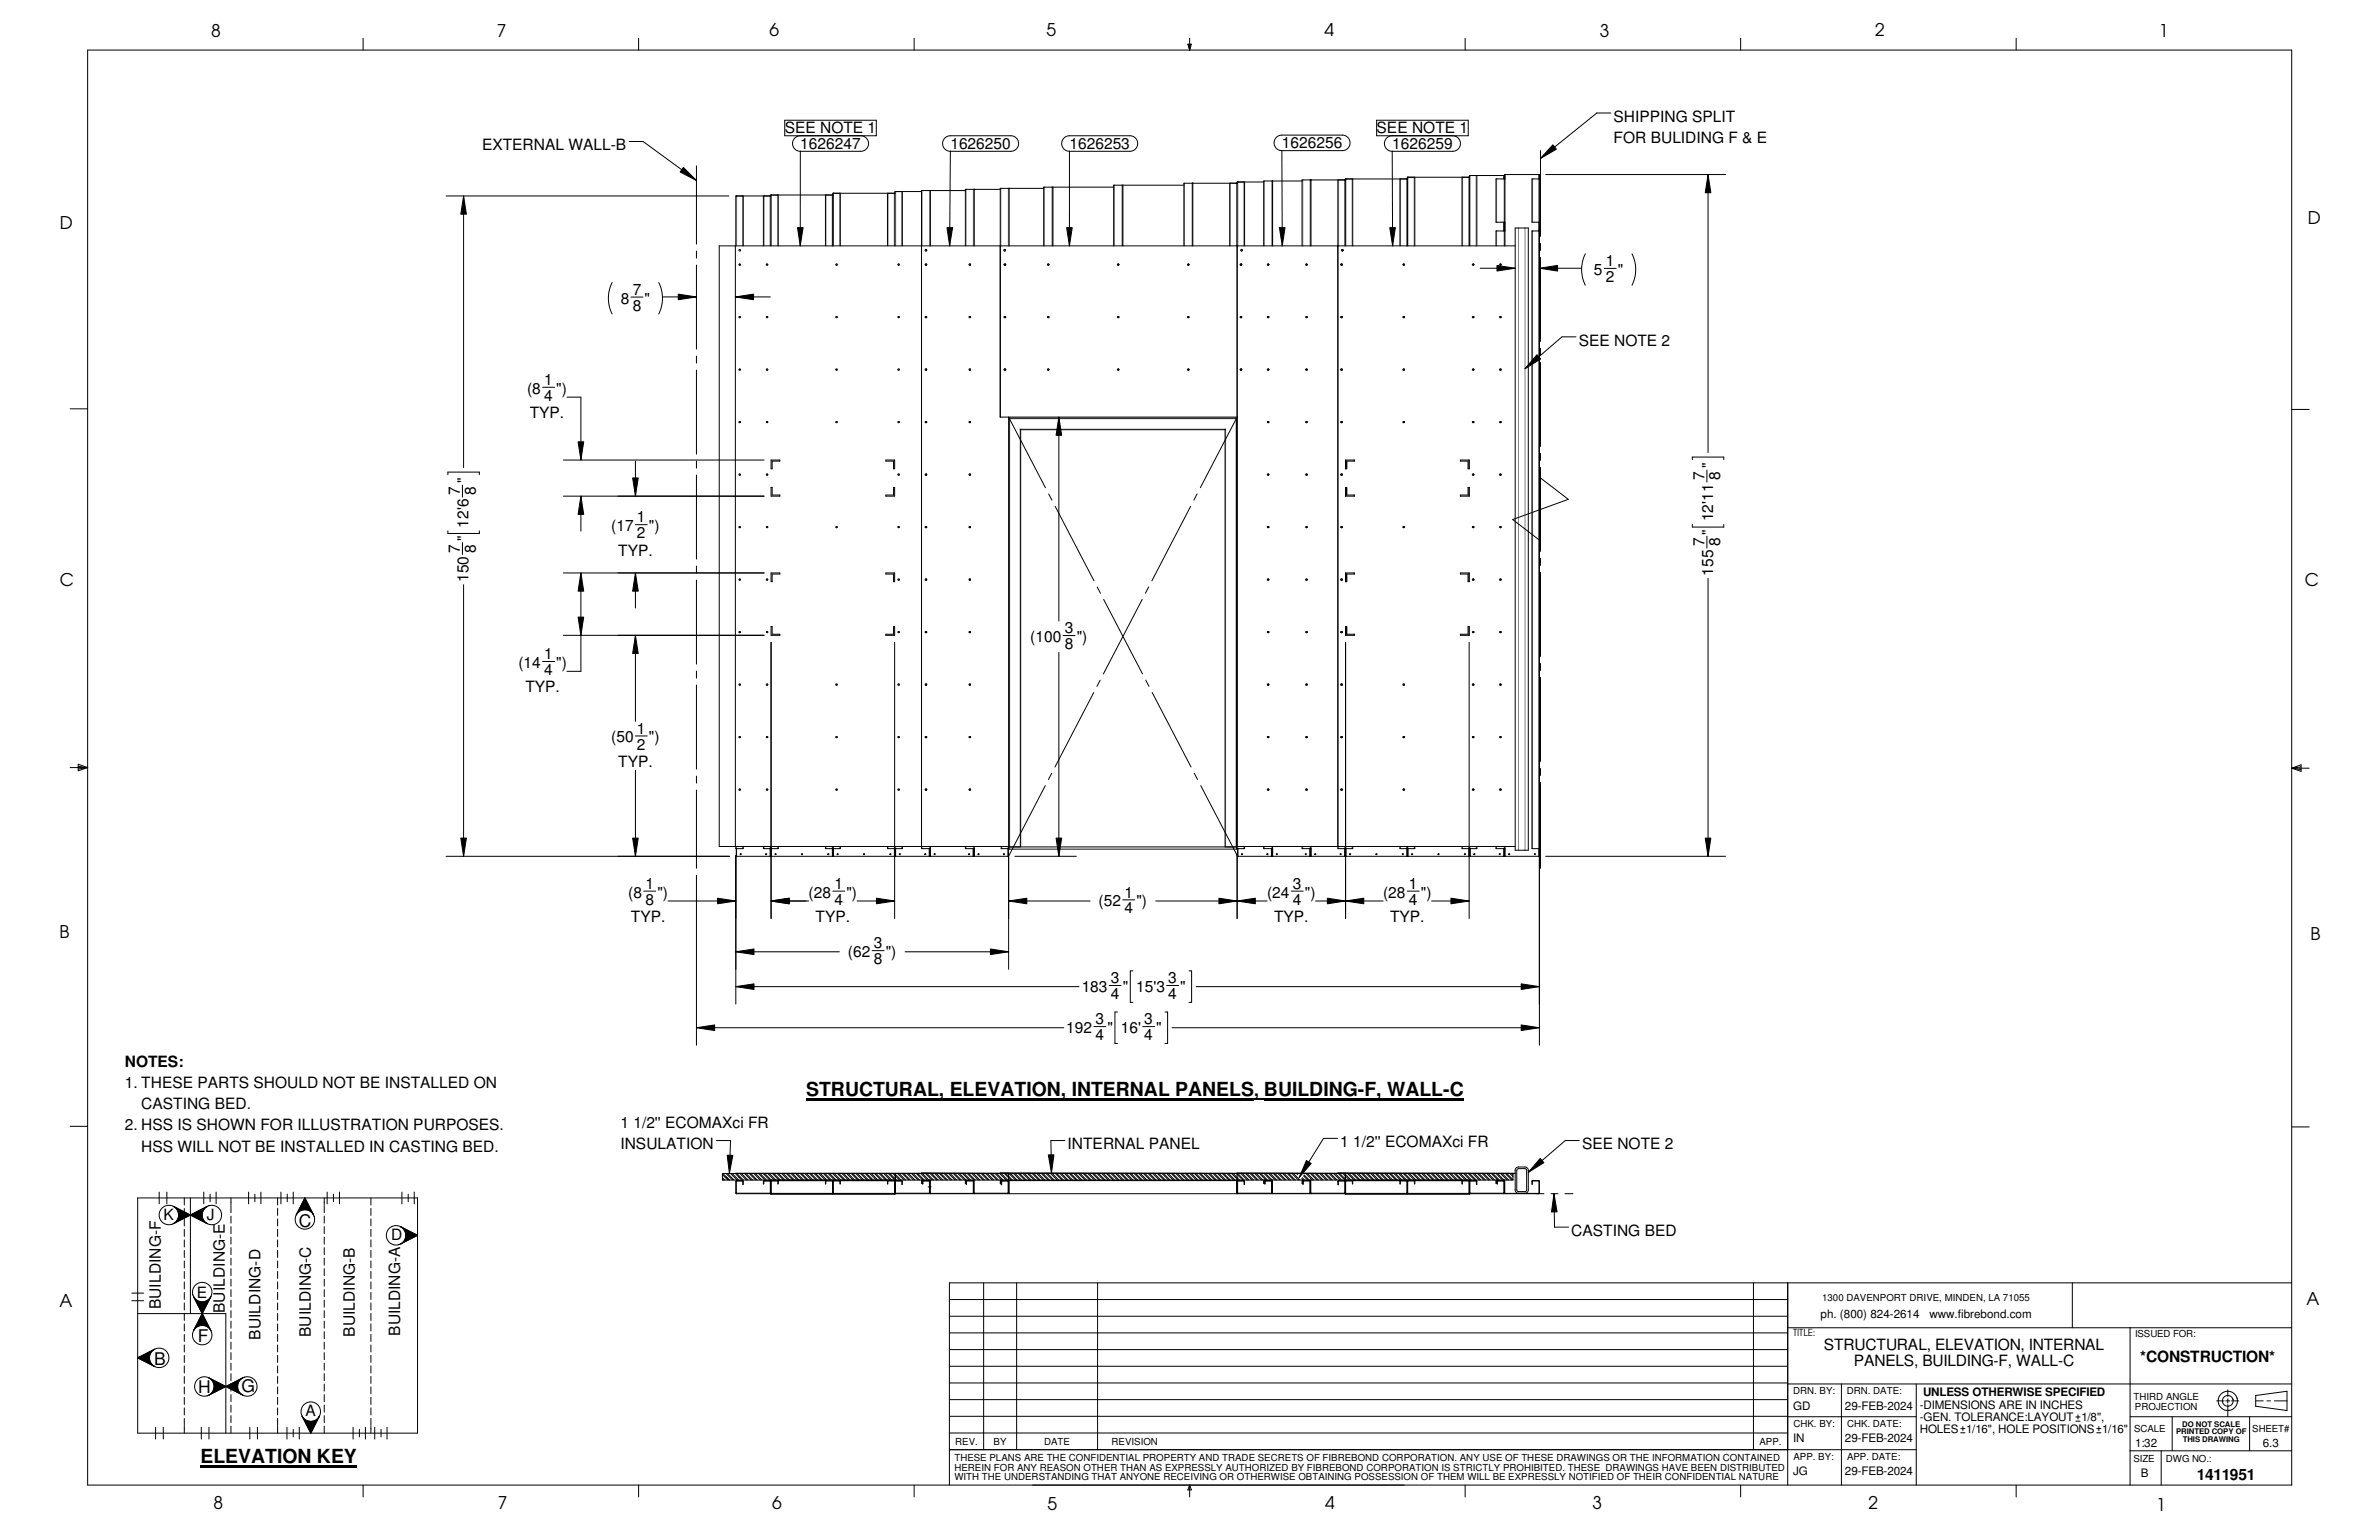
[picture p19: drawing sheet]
<svg xmlns="http://www.w3.org/2000/svg" width="432mm" height="279mm" viewBox="0 0 432 279" stroke-linecap="round" stroke-linejoin="round" font-family="sans-serif">
<defs><g id="words">
<g font-size="3.5">
<text x="146.3" y="198.9">STRUCTURAL, ELEVATION, INTERNAL PANELS, BUILDING-F, WALL-C</text>
<text x="36.4" y="265.4">ELEVATION KEY</text>
</g>
<g font-size="3.2">
<text x="38.3" y="6.6">8</text>
<text x="90.2" y="6.7">7</text>
<text x="139.7" y="6.5">6</text>
<text x="190" y="6.5">5</text>
<text x="240.4" y="6.5">4</text>
<text x="290.4" y="6.7">3</text>
<text x="340.4" y="6.5">2</text>
<text x="391.9" y="6.7">1</text>
<text x="10.9" y="41.5">D</text>
<text x="418.9" y="40.7">D</text>
<text x="10.9" y="106.2">C</text>
<text x="418.4" y="106.4">C</text>
<text x="10.8" y="170.2">B</text>
<text x="419.4" y="170.5">B</text>
<text x="54.2" y="222.7">C</text>
<text x="10.8" y="237.2">A</text>
<text x="418.6" y="236.7">A</text>
<text x="35.9" y="243.5">F</text>
<text x="28" y="247.6">B</text>
<text x="36" y="252.7">H</text>
<text x="43.8" y="252.6">G</text>
<text x="38.8" y="273.8">8</text>
<text x="90.4" y="273.8">7</text>
<text x="140.2" y="273.8">6</text>
<text x="190.1" y="273.9">5</text>
<text x="240.5" y="273.8">4</text>
<text x="289" y="273.9">3</text>
<text x="339.1" y="273.8">2</text>
<text x="391.4" y="274.1">1</text>
</g>
<g font-size="2.8">
<text x="292.9" y="22.1">SHIPPING SPLIT</text>
<text x="87.5" y="27.3">EXTERNAL WALL-B</text>
<text x="142.4" y="24.2">SEE NOTE 1</text>
<text x="145.3" y="27">1626247</text>
<text x="172.5" y="27">1626250</text>
<text x="194.1" y="27">1626253</text>
<text x="232.7" y="26.9">1626256</text>
<text x="249.9" y="24.2">SEE NOTE 1</text>
<text x="252.7" y="27">1626259</text>
<text x="292.9" y="25.9">FOR BULIDING F &amp; E</text>
<text x="114.8" y="53.5">7</text>
<text x="289.3" y="49.9">5</text>
<text x="291.5" y="48.3">1</text>
<text x="291.5" y="51.2">2</text>
<text x="293.6" y="49.9">&quot;</text>
<text x="112.7" y="55.1">8</text>
<text x="114.8" y="56.4">8</text>
<text x="117" y="55.1">&quot;</text>
<text x="286.6" y="62.7">SEE NOTE 2</text>
<text x="95.7" y="71.4">(8</text>
<text x="98.8" y="69.8">1</text>
<text x="101" y="71.4">&quot;)</text>
<text x="96.2" y="75.9">TYP.</text>
<text x="98.8" y="72.7">4</text>
<text x="83.5" y="89.9" transform="rotate(-90 83.5 89.9)">7</text>
<text x="85.1" y="87.7" transform="rotate(-90 85.1 87.7)">&quot;</text>
<text x="86.4" y="89.9" transform="rotate(-90 86.4 89.9)">8</text>
<text x="309.3" y="87.2" transform="rotate(-90 309.3 87.2)">7</text>
<text x="310.9" y="85" transform="rotate(-90 310.9 85)">&quot;</text>
<text x="312.2" y="87.2" transform="rotate(-90 312.2 87.2)">8</text>
<text x="85.1" y="95.7" transform="rotate(-90 85.1 95.7)">12'6</text>
<text x="115.6" y="94.8">1</text>
<text x="310.9" y="94.6" transform="rotate(-90 310.9 94.6)">12'11</text>
<text x="83.5" y="100.3" transform="rotate(-90 83.5 100.3)">7</text>
<text x="85.1" y="98.1" transform="rotate(-90 85.1 98.1)">&quot;</text>
<text x="86.4" y="100.3" transform="rotate(-90 86.4 100.3)">8</text>
<text x="110.9" y="96.4">(17</text>
<text x="112.2" y="100.8">TYP.</text>
<text x="115.6" y="97.7">2</text>
<text x="117.8" y="96.4">&quot;)</text>
<text x="309.3" y="99.1" transform="rotate(-90 309.3 99.1)">7</text>
<text x="310.9" y="97" transform="rotate(-90 310.9 97)">&quot;</text>
<text x="312.2" y="99.1" transform="rotate(-90 312.2 99.1)">8</text>
<text x="85.1" y="105.6" transform="rotate(-90 85.1 105.6)">150</text>
<text x="310.9" y="104.5" transform="rotate(-90 310.9 104.5)">155</text>
<text x="98.8" y="119.6">1</text>
<text x="187" y="116.5">(100</text>
<text x="193.3" y="117.8">8</text>
<text x="193.3" y="114.9">3</text>
<text x="195.4" y="116.5">&quot;)</text>
<text x="94.1" y="121.2">(14</text>
<text x="95.4" y="125.6">TYP.</text>
<text x="98.8" y="122.5">4</text>
<text x="101" y="121.2">&quot;)</text>
<text x="110.9" y="134.7">(50</text>
<text x="115.6" y="136">2</text>
<text x="115.6" y="133.1">1</text>
<text x="117.8" y="134.7">&quot;)</text>
<text x="112.2" y="139.1">TYP.</text>
<text x="117.1" y="161.3">1</text>
<text x="151.4" y="161.3">1</text>
<text x="234.7" y="161.3">3</text>
<text x="255.7" y="161.3">1</text>
<text x="114" y="162.9">(8</text>
<text x="114.5" y="167.3">TYP.</text>
<text x="117.1" y="164.1">8</text>
<text x="119.3" y="162.9">&quot;)</text>
<text x="146.8" y="162.9">(28</text>
<text x="148" y="167.3">TYP.</text>
<text x="151.4" y="164.1">4</text>
<text x="153.6" y="162.9">&quot;)</text>
<text x="199.4" y="164.4">(52</text>
<text x="204.1" y="162.8">1</text>
<text x="204.1" y="165.7">4</text>
<text x="206.3" y="164.4">&quot;)</text>
<text x="230" y="162.9">(24</text>
<text x="231.2" y="167.3">TYP.</text>
<text x="234.7" y="164.1">4</text>
<text x="236.8" y="162.9">&quot;)</text>
<text x="251" y="162.9">(28</text>
<text x="252.3" y="167.3">TYP.</text>
<text x="255.7" y="164.1">4</text>
<text x="257.9" y="162.9">&quot;)</text>
<text x="153.9" y="173.6">(62</text>
<text x="158.6" y="172.1">3</text>
<text x="160.8" y="173.6">&quot;)</text>
<text x="158.6" y="174.9">8</text>
<text x="196.3" y="180">183</text>
<text x="201.6" y="178.4">3</text>
<text x="203.8" y="180">&quot;</text>
<text x="206.2" y="180">15'3</text>
<text x="212.1" y="178.4">3</text>
<text x="214.2" y="180">&quot;</text>
<text x="198.8" y="185.8">3</text>
<text x="201.6" y="181.3">4</text>
<text x="207.7" y="185.8">3</text>
<text x="212.1" y="181.3">4</text>
<text x="193.5" y="187.4">192</text>
<text x="198.8" y="188.7">4</text>
<text x="201" y="187.4">&quot;</text>
<text x="203.4" y="187.4">16'</text>
<text x="207.7" y="188.7">4</text>
<text x="209.9" y="187.4">&quot;</text>
<text x="22.7" y="193.6">NOTES:</text>
<text x="22.7" y="197.5">1. THESE PARTS SHOULD NOT BE INSTALLED ON</text>
<text x="25.6" y="201.3">CASTING BED.</text>
<text x="22.7" y="205.1">2. HSS IS SHOWN FOR ILLUSTRATION PURPOSES.</text>
<text x="25.6" y="208.9">HSS WILL NOT BE INSTALLED IN CASTING BED.</text>
<text x="112.6" y="208.5">INSULATION</text>
<text x="112.6" y="204.7">1 1/2'' ECOMAXci FR</text>
<text x="193.8" y="208.5">INTERNAL PANEL</text>
<text x="243.3" y="208.1">1 1/2'' ECOMAXci FR</text>
<text x="287.1" y="208.5">SEE NOTE 2</text>
<text x="29.7" y="221.3">K</text>
<text x="37.6" y="221.3">J</text>
<text x="71" y="225">D</text>
<text x="285.2" y="224.3">CASTING BED</text>
<text x="29.2" y="237.6" transform="rotate(-90 29.2 237.6)">BUILDING-F</text>
<text x="35.7" y="235.5">E</text>
<text x="40.8" y="238.2" transform="rotate(-90 40.8 238.2)">BUILDING-E</text>
<text x="47.3" y="243.1" transform="rotate(-90 47.3 243.1)">BUILDING-D</text>
<text x="56.4" y="242.6" transform="rotate(-90 56.4 242.6)">BUILDING-C</text>
<text x="64.4" y="242.6" transform="rotate(-90 64.4 242.6)">BUILDING-B</text>
<text x="72.6" y="242.3" transform="rotate(-90 72.6 242.3)">BUILDING-A</text>
<text x="331.1" y="244.9">STRUCTURAL, ELEVATION, INTERNAL</text>
<text x="336.5" y="247.8">PANELS, BUILDING-F, WALL-C</text>
<text x="388.5" y="247.2">*CONSTRUCTION*</text>
<text x="55.5" y="256.9">A</text>
<text x="398.7" y="268.5">1411951</text>
</g>
<g font-size="2.1">
<text x="330.4" y="239.1">ph. (800) 824-2614</text>
<text x="350.2" y="239.1">www.fibrebond.com</text>
<text x="325.5" y="255.8">GD</text>
<text x="334.9" y="255.8">29-FEB-2024</text>
<text x="348.5" y="255.7">-DIMENSIONS ARE IN INCHES</text>
<text x="348.5" y="257.8">-GEN. TOLERANCE:LAYOUT 1/8&quot;,</text>
<text x="349" y="253.3">UNLESS OTHERWISE SPECIFIED</text>
<text x="325.5" y="261.7">IN</text>
<text x="334.9" y="261.7">29-FEB-2024</text>
<text x="348.5" y="259.9">HOLES 1/16&quot;, HOLE POSITIONS 1/16&quot;</text>
<text x="387.6" y="262.5">1:32</text>
<text x="410.7" y="262.5">6.3</text>
<text x="325.5" y="267.6">JG</text>
<text x="334.9" y="267.6">29-FEB-2024</text>
<text x="388.6" y="267.9">B</text>
</g>
<g font-size="1.8">
<text x="330.7" y="236.1">1300 DAVENPORT DRIVE, MINDEN, LA 71055</text>
<text x="325.5" y="242.3">TITLE:</text>
<text x="387.5" y="242.7">ISSUED FOR:</text>
<text x="325.5" y="253">DRN. BY:</text>
<text x="335.2" y="252.9">DRN. DATE:</text>
<text x="387.3" y="254">THIRD ANGLE</text>
<text x="387.5" y="255.8">PROJECTION</text>
<text x="173.4" y="262.2">REV.</text>
<text x="180.4" y="262.2">BY</text>
<text x="189.5" y="262.2">DATE</text>
<text x="201.8" y="262.2">REVISION</text>
<text x="319.4" y="262.2">APP.</text>
<text x="325.5" y="258.9">CHK. BY:</text>
<text x="335.2" y="258.9">CHK. DATE:</text>
<text x="387.4" y="259.7">SCALE</text>
<text x="408.8" y="259.9">SHEET#</text>
<text x="173.2" y="268.6">WITH THE UNDERSTANDING THAT ANYONE RECEIVING OR OTHERWISE OBTAINING POSSESSION OF THEM WILL BE EXPRESSLY NOTIFIED OF THEIR CONFIDENTIAL NATURE</text>
<text x="173.2" y="265">THESE PLANS ARE THE CONFIDENTIAL PROPERTY AND TRADE SECRETS OF FIBREBOND CORPORATION. ANY USE OF THESE DRAWINGS OR THE INFORMATION CONTAINED</text>
<text x="173.2" y="266.8">HEREIN FOR ANY REASON OTHER THAN AS EXPRESSLY AUTHORIZED BY FIBREBOND CORPORATION IS STRICTLY PROHIBITED. THESE DRAWINGS HAVE BEEN DISTRIBUTED</text>
<text x="325.5" y="264.9">APP. BY:</text>
<text x="335.2" y="264.9">APP. DATE:</text>
<text x="387.2" y="265.3">SIZE</text>
<text x="393.1" y="265.3">DWG NO.:</text>
</g>
<g font-size="1.4">
<text x="395" y="260.2">PRINTED COPY OF</text>
<text x="396.1" y="258.8">DO NOT SCALE</text>
<text x="396.2" y="261.7">THIS DRAWING</text>
</g>
</g></defs>
<g fill="none" stroke="#000" stroke-width=".18">
<path d="M15.9 9.1h400.1v260.3h-400.1zM65.9 6.9v2.2M115.9 6.9v2.2M165.9 6.9v2.2M215.6 8h.6l-.3 1.1zM215.7 8l.2 1.1M215.9 6.9v2.2M216 8l-.1 1.1M265.9 6.9v2.2M315.9 6.9v2.2M365.9 6.9v2.2M81 35.6h51.3"/>
<path d="M84.1 35.6l.6 3.3h-1.1zM84.1 35.6v49.2M114.2 25.7h2.5l9.7 7M124 30.4l2.4 2.3-3-1.5zM126.4 30.1v14.2M134.9 35.6v9M138.6 35.6v9M139.9 35.6h-6.3v9M141.3 35.4v9.2M142.4 21.8h16.7v2.8h-16.7zM145.3 24.6a1.41 1.41 0 0 0-1.5 1.4 1.41 1.41 0 0 0 1.5 1.5h10.9a1.41 1.41 0 0 0 1.4-1.5 1.41 1.41 0 0 0-1.4-1.4M145.3 27.4l-.1 17.2"/>
<path d="M149.8 35.4v9.2M151.2 35.4h-11.3v9.2M152.5 35.1v9.5M161.1 35.1v9.5M162.4 35.1h-11.2v9.5M163.8 34.8v9.8M167.3 34.8h-4.9v9.8M168.8 34.6v10M171.5 25.1l.4-.4 .6-.1h11a1.41 1.41 0 0 1 1.4 1.4 1.41 1.41 0 0 1-1.4 1.5h-11a1.41 1.41 0 0 1-1.3-.9 1.41 1.41 0 0 1 .3-1.5zM172.5 27.4l-.1 17.2M175.2 34.6h-7.9v119.4h1.6v1.4M176.8 34.4v10.2"/>
<path d="M181.5 34.4h-6.3v10.2M183.1 34.2v10.4M189.4 34.2h-7.9v41.5h43l-6.6 12.8M191.1 34v10.6M193.1 25.1l.4-.4 .6-.1h11a1.41 1.41 0 0 1 1.4 1.4 1.41 1.41 0 0 1-1.4 1.5h-11a1.41 1.41 0 0 1-1.3-.9 1.41 1.41 0 0 1 .3-1.5zM194.1 27.4v17.2M202.1 34h-12.7v10.6M203.8 33.6v11M214.9 33.6h-12.8v11M216.5 33.2v11.4M223.2 33.2v11.4M224.6 33.2h-9.7v11.4"/>
<path d="M225.9 33v11.6M229.4 33h-4.9v121h1.4v-.4M231 32.8v11.8M231.6 25l.5-.4 .6-.1h10.9a1.41 1.41 0 0 1 1.4 1.4 1.41 1.41 0 0 1-1.4 1.4h-10.9a1.41 1.41 0 0 1-1.3-.8 1.41 1.41 0 0 1 .2-1.5zM232.7 27.3v17.3M236.3 32.8h-6.9v11.8M237.9 32.6v12M242.8 32.6v121.4h2.7v-.4M244.2 32.6h-7.9v12M245.5 32.5v12.1M249.9 21.8h16.6v2.8h-16.6zM252.7 24.6a1.41 1.41 0 0 0-1.4 1.4 1.41 1.41 0 0 0 1.4 1.5h11a1.41 1.41 0 0 0 1.4-1.5 1.41 1.41 0 0 0-1.4-1.4"/>
<path d="M252.7 27.4l.1 17.2M254.1 32.5v12.1M255.4 32.5h-11.2v12.1M256.8 32.2v12.4M265.4 32.2v12.4M266.7 32.2h-11.3v12.4M268.1 31.8v12.8M273 31.8v.7M273 32.5v-.7h-6.3v12.8M273.1 31.7v.8h-1.6v7.8h1.6v1.6h-1.6v2.7M279.3 31.7v.8M279.4 32.5h-1.3v7.8h1.3"/>
<path d="M279.6 27.3v15.6M280.6 31.7h32.6M281.9 26.3l.6 .8-2.9 1.6zM292.4 20.5h-2.6l-10.2 8.2M310 31.7l.5 3.3h-1zM310 31.7v50.4M111.1 51.3a6.4 6.4 0 0 0 0 5.7M114.5 53.9h2.2M119.6 51.3a6.4 6.4 0 0 1 0 5.7M120.2 53.9h6.2M123.1 53.4l3.3 .5-3.3 .5zM126.4 45.6v1.2"/>
<path d="M126.4 48.1v15.2M133.5 53.9l3.3-.5v1zM133.5 44.6v109M133.5 53.9h6.3M144.7 41.3h1.1l-.6 3.3zM168.1 45.3l.1 .1M168.2 45.4l-.1 .1M171.9 41.3h1l-.5 3.3zM182.3 45.3l.2 .1-.2 .1M193.6 41.3h1l-.5 3.3zM225.3 47.9l.1 .1-.1 .1M225.3 57.4l.1 .1-.1 .1"/>
<path d="M225.3 45.3l.2 .1M225.5 45.4l-.2 .1M232.2 41.3h1l-.5 3.3zM243.6 45.3l.2 .1M243.8 45.4l-.2 .1M252.2 41.3h1.1l-.5 3.3zM268.7 48.7h6.3M271.7 48.2l3.3 .5-3.3 .5zM273 40.3v1.6M273.1 44.6v-12.9h6.3v157.9M275 41.4h2.4v112.9h-2.4zM275 44.6h-144.5v109h52.6"/>
<path d="M279.3 40.3v1.6M279.4 48.7l3.3-.5v1zM279.4 41.9h-1.3v112.1h1.3M279.4 48.7h7.7M279.6 44.2v1.2M279.6 46.7v15.2M287.7 46.1a6.4 6.4 0 0 0 0 5.7M291.2 48.7h2.1M296.2 46.1a6.4 6.4 0 0 1 0 5.7M12.7 74.2h3.2M98.5 70.3h2.2M102.9 72.1h2.5v11.4"/>
<path d="M126.4 64.6v1.3M126.4 67.1v15.3M183.2 75.9l.1 .1M183.2 75.9v78.2h41.2v-78.2M183.2 75.9h41.2M185.2 77.9l.1 .1M185.3 78v75.7M185.3 78h37.1M192.2 75.7l.5 3.3h-1zM192.2 75.7v37M222.4 78v75.7M222.5 77.9l-.1 .1"/>
<path d="M224.4 75.9l-.1 .1M225.3 67h.1l-.1 .2M279 64.4l.6 .7-2.8 1.8zM279.6 63.2v1.3M279.6 65.8v15.2M286 61.1h-2.5l-6.7 5.8M416 74.3h3.1M81.3 86.1v-.4h5.7v.4M81.3 96.3v.5h5.7v-.5M83.9 88v2.2M83.9 98.4v2.2M102.3 83.5h36.4"/>
<path d="M102.3 90h36.4M104.9 80.2h1l-.5 3.3zM105.4 90l.5 3.3h-1zM105.4 90v6.4M114.8 86.7h1l-.5 3.3zM115.3 95.2h2.2M115.3 83.7v6.3M126.4 83.7v1.2M126.4 86.2v15.2M140 83.5h1.5v.2h-1.3v1.4h-.2zM140 88.4h.2v1.4h1.3v.2h-1.5zM160.8 83.5h1.6v1.6h-.2v-1.4h-1.4z"/>
<path d="M160.8 89.8h1.4v-1.4h.2v1.6h-1.6zM189.8 88.5l-6.7-12.8v78.3h-1.4v-.4M190.3 89.6l.6 1.1M191.5 91.9l7.1 13.5M216.1 91.9l-7 13.5M217.3 89.6l-.6 1.1M244.2 83.5h1.6v.2h-1.4v1.4h-.2zM244.2 88.4h.2v1.4h1.4v.2h-1.6zM265.1 83.5h1.6v1.6h-.2v-1.4h-1.4zM265.1 89.8h1.4v-1.4h.2v1.6h-1.6zM279.6 82.3v1.2M279.6 84.8v15.2"/>
<path d="M279.6 86.7l5.1 3.9-10.1 3.7 5 3.8M307.2 83.4v-.5h5.7v.5M307.2 95.2v.4h5.7v-.4M309.8 85.3v2.2M309.8 97.3v2.1M84.1 106.1v49.3M102.3 103.9h36.4M102.3 115.3h36.4M104.9 112h1l-.5 3.3zM105.4 103.9l.5 3.4h-1zM105.4 103.9v17.9h-2.5M115.3 115.3l.5 3.3h-1z"/>
<path d="M115.3 103.9l.5 3.4h-1zM115.3 103.9v6.4M115.3 115.3v15.6M126.4 102.7v1.3M126.4 105.2v15.3M140 103.9h1.5v.2h-1.3v1.4h-.2zM140 113.7h.2v1.4h1.3v.2h-1.5zM140 116.5v50.1M160.8 103.9h1.6v1.6h-.2v-1.4h-1.4zM160.8 115.1h1.4v-1.4h.2v1.6h-1.6zM162.4 116.5v50.1M192.2 118.4v37"/>
<path d="M193 115.3h2.1M199.1 106.5l.6 1.1M200.3 108.8l7.1 13.5M207.3 108.8l-7 13.5M208.5 106.5l-.6 1.1M244.2 103.9h1.6v.2h-1.4v1.4h-.2zM244.2 113.7h.2v1.4h1.4v.2h-1.6zM244.2 116.5v50.1M265.1 103.9h1.6v1.6h-.2v-1.4h-1.4zM265.1 115.1h1.4v-1.4h.2v1.6h-1.6zM266.7 116.5v50.1M279.6 101.3v1.3"/>
<path d="M279.6 103.9v15.2M310 104.9v50.5M12.7 139.3h3.2M14.2 139l1.7 .3M14.2 138.7l1.7 .6-1.7 .5zM15.9 139.3l-1.7 .2M98.5 120h2.2M115.3 133.5h2.2M115.3 139.7v15.7M126.4 121.8v1.2M126.4 124.3v15.2M198.5 125.7l-7 13.5"/>
<path d="M199.7 123.4l-.6 1.1M208 123.4l.5 1.1M209.1 125.6l7.1 13.6M279.6 120.4v1.2M279.6 122.9v15.2M279.6 139.4v1.3M416 139.4h3.1M416 139.4l1.7-.6v1.1zM416 139.4l1.7 .2M417.7 139.1l-1.7 .3M81 155.4h51.4M83.6 152.1h1.1l-.6 3.3z"/>
<path d="M114.8 152.1h1l-.5 3.3zM126.4 140.8v1.3M126.4 143.3v14.2M126.4 158.8v30.8M133.6 153.6v.4h1.3v-.4M133.6 155.2v27M133.7 154v1.4M138.6 153.6v.4h2.7v-.4M139.8 154v1.4M139.9 153.6v1.8h-6.3v-1.4M149.8 153.6v.4h2.7v-.4M151.1 154v1.4"/>
<path d="M151.2 153.6v1.8h-11.2v-1.4M161.1 153.6v.4h2.7v-.4M162.4 154v1.4M162.4 153.6v1.8h-11.2v-1.4M162.5 154v1.4h6.3v-1.4M168.7 154v1.4M168.8 153.6v1.8h7.9v-1.4M175.2 153.6v.4h1.6v1.4h6.3M176.7 154v1.4M176.8 153.6v.4M183 154v1.4M183.1 154v1.4"/>
<path d="M183.1 155.2v20.7M183.2 153.7h41.2M184.2 155.4h11.2M189.7 142.5l-6.6 12.9M190.9 140.3l-.6 1.1M191.7 152.1h1l-.5 3.3zM216.8 140.3l.6 1.1M217.9 142.5l6.7 12.9M224.5 154.8v11.8M224.5 153.6h50.5M224.6 154v1.4M224.7 154v1.4"/>
<path d="M229.4 153.6v.4h1.6M230.8 154v1.4M230.9 154v1.4h-6.3M231 153.6v1.8h6.8v-1.4M236.3 153.6v.4h1.6v1.4M237.8 154v1.4M237.9 153.6v1.8h6.3v-1.8M244.1 154v1.4M254.1 153.6v.4h2.7v-.4M255.4 154v1.4M255.4 153.6v1.8h-11.2v-1.4M265.4 153.6v.4h2.7v-.4"/>
<path d="M266.6 154v1.4M266.7 153.6v1.8h-11.2v-1.4M266.8 154v1.4h6.2v-1.4M271.5 153.6v.4h1.6v1.4M273 154v1.4M273.1 153.6v1.8h6.3M279.3 154v1.4M279.6 142v15.5M280.6 155.4h32.6M309.5 152.1h1l-.5 3.3zM116.8 161.7h2.2M121.3 163.5h12.3"/>
<path d="M130.3 163l3.3 .5-3.3 .5zM133.6 172.7l3.3-.5v1zM133.6 179l3.3-.5v1zM133.6 172.7h18.7M133.6 179h62.3M140 163.5l3.3-.5v1zM140 163.5h6.8M151.1 161.7h2.2M155.6 163.5h6.8M158.3 172.5h2.2M159.1 163l3.3 .5-3.3 .5zM164.3 172.7h18.8"/>
<path d="M179.8 172.2l3.3 .5-3.3 .5zM183.1 163.5l3.3-.5v1zM183.1 163.5h14.7M201.3 178.8h2.2M203.8 163.3h2.2M205.6 176.1h-.4v5.8h.4M209.8 163.5h20.2M211.8 178.8h2.1M215.8 176.1h.5v5.8h-.5M217.1 179h62.3M221.2 163l3.3 .5-3.3 .5zM224.5 163.5l3.3-.5v1z"/>
<path d="M234.4 161.7h2.1M238.8 163.5h12.2M240.9 163l3.3 .5-3.3 .5zM244.2 163.5l3.3-.5v1zM255.4 161.7h2.2M259.8 163.5h6.9M263.4 163l3.3 .5-3.3 .5zM276.1 178.5l3.3 .5-3.3 .5zM126.4 186.5l3.3-.5v1zM126.4 186.5h66.7M198.5 186.3h2.2M202.8 183.6h-.4v5.7h.4"/>
<path d="M207.4 186.3h2.2M211.5 183.6h.4v5.7h-.4M212.7 186.5h66.7M276.1 186l3.3 .5-3.3 .5zM12.7 204.3h3.2M25 217.3h50.8v42.7h-50.8zM28.9 216.3v2.1M30.3 216.3v2.1M31.5 218.9l3.1 1.5-3.1 1.6 .6-.6 .3-.9-.2-1zM31.5 218.9l6.1 3.1M33.5 217.3v1.3M33.5 219.2v1.3"/>
<path d="M34.6 217.3v21M37 216.3v2.1M37.6 218.9l-6.1 3.1M38.1 216.7v1.3M39.2 216.3v2.1M41.9 217.3v1.3M41.9 218.7v1.3M45.1 216.3v2.1M46.3 216.7v1.3M47.4 216.3v2.1M50.4 217.3v1.3M50.4 219.2v1.3"/>
<path d="M51 216.3v2.1M52.1 216.7v1.3M53.2 216.3v2.1M55.3 217.3l1.6 3.1-.7-.7-.9-.2-.9 .2-.6 .7zM58.9 217.3v1.3M58.9 218.7v1.3M59.4 216.3v2.1M60.5 216.7v1.3M61.6 216.3v2.1M67.3 217.3v1.3M67.3 219.2v1.3M72.9 216.3v2.1"/>
<path d="M74.1 216.7v1.3M75.2 216.3v2.1M130.1 206.9h2.5l-.2 6M131.1 212.9h143.5v1.2h-143.5zM131.1 213.9l.2 .2M131.1 213.1l1 1M131.1 213.7l.5 .4M131.2 212.9l1.2 1.2M131.8 212.9l1.2 1.2M132 209.6h1l-.6 3.3zM132 212.9l1.2 1.2M132.6 212.9l1.2 1.2"/>
<path d="M132.9 212.9l1.2 1.2M133.7 216.5h.1M133.7 216.5l-.1-2.2h1.2l.1 .6-.1-.7-1.2 .1v2.3M133.7 216.5l-.1 .1M133.7 212.9l1.2 1.2M134 213.5l.2 .2M134.3 212.9l1.2 1.2M134.6 212.9l1.2 1.2M135.1 212.9l1.2 1.2M135.4 212.9l1.2 1.2M136 212.9l1.2 1.2M136.3 212.9l1.1 1.2"/>
<path d="M136.8 212.9l1.2 1.2M137.1 212.9l1.2 1.2M137.7 212.9l1.1 1.2M137.9 212.9l1.2 1.2M138.5 212.9l1.2 1.2M138.8 212.9l1.2 1.2M139.3 212.9l1.2 1.2M139.6 212.9l1.2 1.2M139.8 216.5h-6.1M139.8 216.5h.1M139.9 216.5l-6.3 .1M139.9 216.5l.1 .1"/>
<path d="M139.9 214.1h.1M139.9 214.2v2.5h22.5v-2.5M139.9 214.2h22.5M139.9 214.1v.1M140 216.6h.1M140 216.5v.1M140 214.2l-.1 .1-.1-.1h-1.1l-.1 .1v.5l.1-.5h1.1v2.1M140.2 212.9l1.2 1.2M140.5 212.9l1.2 1.2M141 212.9l1.2 1.2M141.1 214.2l.2 .6-.1-.5h-1.2v2.2M141.3 212.9l1.2 1.2"/>
<path d="M141.9 212.9l1.2 1.2M142.2 212.9l1.1 1.2M142.7 212.9l1.2 1.2M143 212.9l1.2 1.2M143.6 212.9l1.1 1.2M143.8 212.9l1.2 1.2M144.4 212.9l1.2 1.2M144.7 212.9l1.2 1.2M145.2 212.9l1.2 1.2M145.5 212.9l1.2 1.2M146.1 212.9l1.2 1.2M146.4 212.9l1.1 1.2"/>
<path d="M146.9 212.9l1.2 1.2M147.2 212.9l1.2 1.2M147.8 212.9l1.2 1.2M148 212.9l1.2 1.2M148.6 212.9l1.2 1.2M148.9 212.9l1.2 1.2M149.4 212.9l1.2 1.2M149.7 212.9l1.2 1.2M149.9 214.2l-.1 .6 .1-.5h1.2v2.2M150.3 212.9l1.2 1.2M150.6 212.9l1.2 1.2M151.1 214.2l.1 .1"/>
<path d="M151.1 216.5h-11.1M151.1 216.5h.1M151.1 212.9l1.2 1.2M151.2 216.5v.1M151.2 216.5l-.1 .1M151.2 216.5h.1M151.2 214.3v2.2M151.2 216.6h.1M151.3 216.5l-.1 .1M151.3 214.2l-.1 .1M151.4 212.9l1.2 1.2M152 212.9l1.2 1.2"/>
<path d="M152.3 212.9l1.1 1.2M152.4 214.2l.1 .6-.1-.5h-1.2l.1 2.2M152.8 212.9l1.2 1.2M153.1 212.9l1.2 1.2M153.7 212.9l1.1 1.2M153.9 212.9l1.2 1.2M154.5 212.9l1.2 1.2M154.8 212.9l1.2 1.2M155.3 212.9l1.2 1.2M155.6 212.9l1.2 1.2M156.2 212.9l1.2 1.2M156.5 212.9l1.2 1.2"/>
<path d="M157 212.9l1.2 1.2M157.3 212.9l1.2 1.2M157.9 212.9l1.2 1.2M158.1 212.9l1.2 1.2M158.7 212.9l1.2 1.2M159 212.9l1.2 1.2M159.6 212.9l1.1 1.2M159.8 212.9l1.2 1.2M160.4 212.9l1.2 1.2M160.7 212.9l1.2 1.2M161.2 214.2l-.1 .1v.5l.1-.5h1.2v2.2M161.2 212.9l1.2 1.3"/>
<path d="M161.5 212.9l1.2 1.2M162.1 212.9l1.2 1.2M162.3 214.2l.1 .1 .2-.1h1l.2 .1v.6l-.1-.6h-1.2v2.2M162.4 212.9l1.1 1.2M162.4 216.5h-11.1M162.4 216.5h.1M162.4 216.5l.1 .1M162.4 216.5l-.1 .1M162.4 216.5l-22.5 .1M162.5 212.9v1.2M162.5 216.5v.1M162.9 212.9l1.2 1.2"/>
<path d="M163.2 212.9l1.2 1.2M163.8 212.9l1.1 1.2M164 212.9l1.2 1.2M164.6 212.9l1.2 1.2M164.9 212.9l1.2 1.2M165.4 212.9l1.2 1.2M165.7 212.9l1.2 1.2M166.3 212.9l1.2 1.2M166.6 212.9l1.2 1.2M167.1 212.9l1.2 1.2M167.4 214.1l-.1 .6v-.5h1.5v2.3M167.4 212.9l1.2 1.2"/>
<path d="M167.6 214.2l-.2 .1v.5l.1-.5h1.2v2.1M168 212.9l1.2 1.2M168.2 212.9l1.2 1.2M168.5 215.3h.5M168.6 214.2l.2 .1M168.7 216.5h-6.2M168.7 216.5h.1M168.7 214.1l.1 .1 .1 2.3M168.8 216.5l-6.3 .1M168.8 216.5v.1M168.8 216.4v.1M168.8 212.9l1.2 1.2"/>
<path d="M168.8 212.9h-35.3l1.1 1.2M168.9 216.5l-.1 .1M169.1 212.9l1.2 1.2M169.7 212.9l1.1 1.2M169.9 212.9l1.2 1.2M170.5 212.9l1.2 1.2M170.8 212.9l1.2 1.2M171.3 212.9l1.2 1.2M171.6 212.9l1.2 1.2M172.2 212.9l1.2 1.2M172.5 212.9l1.1 1.2M173 212.9l1.2 1.2"/>
<path d="M173.3 212.9l1.2 1.2M173.9 212.9l1.2 1.2M174.1 212.9l1.3 1.2-.2 .1v.5l.2-.5h1.3v2.3M174.7 212.9l1.2 1.2M175 212.9l1.2 1.2M175.5 214.2l-.1 .1v.5l.1-.5h1.2v2.2M175.5 212.9l1.2 1.2M175.8 212.9l1.2 1.2M176.4 212.9l1.2 1.2M176.6 214.2l.1 .1M176.7 216.5h-7.8M176.7 216.5h.1"/>
<path d="M176.7 214.1l.1 .1v2.3M176.7 212.9l1.2 1.2M176.7 216.5l-7.9 .1M176.7 216.4l.1 .2M176.8 216.6h.1M176.8 216.5h.1M176.8 216.5v.1M177.2 212.9l1.2 1.2M177.5 212.9l1.2 1.2M178.1 212.9l1.2 1.2M178.4 212.9l1.1 1.2M178.9 212.9l1.2 1.2"/>
<path d="M179.2 212.9l1.2 1.2M179.8 212.9l1.1 1.2M180 212.9l1.2 1.2M180.6 212.9l1.2 1.2M180.9 212.9l1.2 1.2M181.4 212.9l1.2 1.2M181.5 212.9h44.4M181.7 214.1l-.2 .6 .1-.5h1.5M181.7 212.9l1.2 1.2M181.9 214.2l-.2 .1v.6l.1-.6h1.2v2.2M182.3 212.9l1.2 1.2M182.6 212.9l1.1 1.2"/>
<path d="M182.9 214.2l.2 .1M183 216.5h-6.1M183 216.5h.1M183 214.1h.1M183.1 216.5l-6.2 .1M183.1 212.9l-15.8-.1 15.8 .1v3.6M183.1 216.5h.1M183.1 216.5v.1M183.1 212.9l1.2 1.2M183.1 216.6h.1M183.2 216.4l-.1 .1M183.2 216.6h41.2"/>
<path d="M183.2 216.6v-2.4h41.2v2.4M183.4 212.9l1.2 1.2M184 212.9l1.2 1.2M184.2 212.9l1.2 1.2M184.8 212.9l1.2 1.2M185.1 212.9l1.2 1.2M185.6 212.9l1.2 1.2M185.9 212.9l1.2 1.2M186.5 212.9l1.2 1.2M186.8 212.9l1.2 1.2M187.3 212.9l1.2 1.2M187.6 212.9l1.2 1.2"/>
<path d="M188.2 212.9l1.2 1.2M188.5 212.9l1.1 1.2M189 212.9l1.2 1.2M189.3 212.9l1.2 1.2M189.9 212.9l1.1 1.2M190.1 212.9l1.2 1.2M190.3 209.5h1l-.5 3.3zM190.7 212.9l1.2 1.2M191 212.9l1.2 1.2M191.5 212.9l1.2 1.2M191.8 212.9l1.2 1.2M192.4 212.9l1.2 1.2"/>
<path d="M192.7 212.9l1.2 1.2M193.2 212.9l1.2 1.2M193.3 206.9h-2.6l.1 5.9M193.5 212.9l1.2 1.2M194.1 212.9l1.2 1.2M194.3 212.9l1.2 1.2M194.9 212.9l1.2 1.2M195.2 212.9l1.2 1.2M195.8 212.9l1.1 1.2M196 212.9l1.2 1.2M196.6 212.9l1.2 1.2M196.9 212.9l1.2 1.2"/>
<path d="M197.4 212.9l1.2 1.2M197.7 212.9l1.2 1.2M198.3 212.9l1.2 1.2M198.6 212.9l1.1 1.2M199.1 212.9l1.2 1.2M199.4 212.9l1.2 1.2M200 212.9l1.1 1.2M200.2 212.9l1.2 1.2M200.8 212.9l1.2 1.2M201.1 212.9l1.2 1.2M201.6 212.9l1.2 1.2M201.9 212.9l1.2 1.2"/>
<path d="M202.5 212.9l1.2 1.2M202.8 212.9l1.2 1.2M203.3 212.9l1.2 1.2M203.6 212.9l1.2 1.2M204.2 212.9l1.2 1.2M204.5 212.9l1.1 1.2M205 212.9l1.2 1.2M205.3 212.9l1.2 1.2M205.9 212.9l1.1 1.2M206.1 212.9l1.2 1.2M206.7 212.9l1.2 1.2M207 212.9l1.2 1.2"/>
<path d="M207.5 212.9l1.2 1.2M207.8 212.9l1.2 1.2M208.4 212.9l1.2 1.2M208.7 212.9l1.1 1.2M209.2 212.9l1.2 1.2M209.5 212.9l1.2 1.2M210.1 212.9l1.2 1.2M210.3 212.9l1.2 1.2M210.9 212.9l1.2 1.2M211.2 212.9l1.2 1.2M211.7 212.9l1.2 1.2M212 212.9l1.2 1.2"/>
<path d="M212.6 212.9l1.2 1.2M212.9 212.9l1.2 1.2M213.4 212.9l1.2 1.2M213.7 212.9l1.2 1.2M214.3 212.9l1.2 1.2M214.6 212.9l1.1 1.2M215.1 212.9l1.2 1.2M215.4 212.9l1.2 1.2M216 212.9l1.1 1.2M216.2 212.9l1.2 1.2M216.8 212.9l1.2 1.2M217.1 212.9l1.2 1.2"/>
<path d="M217.6 212.9l1.2 1.2M217.9 212.9l1.2 1.2M218.5 212.9l1.2 1.2M218.8 212.9l1.2 1.2M219.3 212.9l1.2 1.2M219.6 212.9l1.2 1.2M220.2 212.9l1.2 1.2M220.4 212.9l1.2 1.2M221 212.9l1.2 1.2M221.3 212.9l1.2 1.2M221.8 212.9l1.2 1.2M222.1 212.9l1.2 1.2"/>
<path d="M222.7 212.9l1.2 1.2M223 212.9l1.2 1.2M223.5 212.9l1.2 1.2M223.8 212.9l1.2 1.2M224.4 212.9l1.2 1.2M224.4 216.4l.2 .2M224.4 216.5h.1M224.5 216.5l-.1 .1M224.5 214.3l.2-.1h1.1l.1 .1-.1 .6v-.6h-1.2l.1 2.2M224.7 212.9l1.2 1.2M224.7 216.5h.1M224.7 216.5l-.1 .1"/>
<path d="M225.2 212.9l1.2 1.2M225.5 212.9l1.2 1.2M226.1 212.9l1.1 1.2M226.3 212.9l1.2 1.2M226.9 212.9l1.2 1.2M227.2 212.9l1.2 1.2M227.7 212.9l1.2 1.2M228 212.9l1.2 1.2M228.6 212.9l1.2 1.2M228.9 212.9l1.2 1.2M229.4 212.9l1.2 1.2M229.5 214.1l-.1 .6 .1-.5h1.4v2.3"/>
<path d="M229.7 214.2l-.2 .1v.5l.2-.5h1.1v2.1M229.7 212.9l1.2 1.2M230.3 212.9l1.2 1.2M230.5 212.9l1.2 1.2M230.8 214.2l.1 .1M230.8 216.5h-6.1M230.8 216.5h.1M230.8 214.1l.2 .1v2.3M230.9 216.5l-6.3 .1M230.9 216.5l.1 .1M230.9 216.4v.1M231 216.5v.1"/>
<path d="M231.1 212.9l1.2 1.2M231.4 212.9l1.2 1.2M232 212.9l1.1 1.2M232.2 212.9l1.2 1.2M232.8 212.9l1.2 1.2M233.1 212.9l1.2 1.2M233.6 212.9l1.2 1.2M233.9 212.9l1.2 1.2M234.5 212.9l1.2 1.2M234.8 212.9l1.2 1.2M235.3 212.9l.2 .2M235.6 212.9h.1"/>
<path d="M236.3 213.8l.2 .3M236.4 213.7l.4 .4M236.5 214.1l-.2 .1v.5l.2-.5h1.3v2.3M236.6 213.3l.8 .8M236.6 214.2l-.1 .1v.5l.1-.5h1.2v2.2M236.7 213.2l.9 .9M237 212.9l1.2 1.2M237.1 210.6l.9 .5-2.2 2.5zM237.3 212.9l1.2 1.2M237.7 214.2l.1 .1M237.8 216.5h-6.8M237.8 216.5h.1"/>
<path d="M237.8 214.1l.1 .1v2.3M237.8 216.5l-6.8 .1M237.8 216.4l.1 .2M237.8 212.9l1.2 1.2M237.9 216.5h.1M237.9 216.5v.1M238.1 212.9l1.2 1.2M238.7 212.9l1.2 1.2M239 212.9l1.2 1.2M239.5 212.9l1.2 1.2M239.8 212.9l1.2 1.2M240.4 212.9l1.2 1.2"/>
<path d="M240.7 212.9l1.1 1.2M241.2 212.9l1.2 1.2M241.5 212.9l1.2 1.2M242.1 212.9l1.1 1.2M242.3 212.9l1.2 1.2M242.8 206.5h-2.6l-4.4 7.1M242.8 212.9h32.2M242.9 212.9l1.2 1.2M243.2 212.9l1.2 1.2M243.7 212.9l1.2 1.2M244 212.9l1.2 1.2M244.1 216.5h-6.1"/>
<path d="M244.1 216.5h.1M244.2 216.5v.1M244.2 216.5l-6.3 .1M244.2 214.1h.1M244.2 214.2v2.5h22.5v-2.5M244.2 214.2v-1.3l-19.7-.1v3.7M244.2 214.2h22.5M244.2 216.6h.1M244.3 216.5l-.1 .1M244.3 214.2l-.1 .1-.2-.1h-1l-.2 .1 .1 .6v-.6h1.2v2.1M244.6 212.9l1.2 1.2M244.9 212.9l1.2 1.2"/>
<path d="M245.4 214.2l.1 .1v.5l-.1-.5h-1.2l.1 2.2M245.4 212.9l1.2 1.2M245.7 212.9l1.2 1.2M246.3 212.9l1.2 1.2M246.5 212.9l1.2 1.2M247.1 212.9l1.2 1.2M247.4 212.9l1.2 1.2M247.9 212.9l1.2 1.2M248.2 212.9l1.2 1.2M248.8 212.9l1.2 1.2M249.1 212.9l1.2 1.2M249.6 212.9l1.2 1.2"/>
<path d="M249.9 212.9l1.2 1.2M250.5 212.9l1.2 1.2M250.8 212.9l1.1 1.2M251.3 212.9l1.2 1.2M251.6 212.9l1.2 1.2M252.2 212.9l1.2 1.2M252.4 212.9l1.2 1.2M253 212.9l1.2 1.2M253.3 212.9l1.2 1.2M253.8 212.9l1.2 1.2M254.1 212.9l1.2 1.2M254.2 214.2l-.1 .6 .1-.5h1.2v2.2"/>
<path d="M254.7 212.9l1.2 1.2M255 212.9l1.2 1.2M255.3 214.2l.1 .1M255.4 216.5h-11.1M255.4 216.5h.1M255.4 216.5l-.1 .1M255.4 216.5l.1 .1M255.4 214.3v2.2M255.5 216.6h.1M255.5 212.9l1.2 1.2M255.5 216.5v.1M255.6 214.2l-.2 .1"/>
<path d="M255.8 212.9l1.2 1.2M256.4 212.9l1.2 1.2M256.6 212.9l1.2 1.2M256.7 214.2l.1 .6-.1-.5h-1.2v2.2M257.2 212.9l1.2 1.2M257.5 212.9l1.2 1.2M258.1 212.9l1.1 1.2M258.3 212.9l1.2 1.2M258.9 212.9l1.2 1.2M259.2 212.9l1.2 1.2M259.7 212.9l1.2 1.2M260 212.9l1.2 1.2"/>
<path d="M260.6 212.9l1.2 1.2M260.9 212.9l1.2 1.2M261.4 212.9l1.2 1.2M261.7 212.9l1.2 1.2M262.3 212.9l1.2 1.2M262.5 212.9l1.2 1.2M263.1 212.9l1.2 1.2M263.4 212.9l1.2 1.2M263.9 212.9l1.2 1.2M264.2 212.9l1.2 1.2M264.8 212.9l1.2 1.2M265.1 212.9l1.2 1.2"/>
<path d="M265.5 214.2l-.1 .6 .1-.5h1.1v2.2M265.6 212.9l1.2 1.2M265.9 212.9l1.2 1.2M266.5 212.9l1.2 1.2M266.6 214.2l.1 .1 .1-.1h1.1l.2 .1-.1 .6v-.6h-1.2v2.2M266.6 216.5h-11.1M266.6 216.5h.1M266.7 216.5l-.1 .1M266.7 216.5l.1 .1M266.7 216.5l-22.5 .1M266.7 214.1v.1M266.8 212.9l1.1 1.2"/>
<path d="M266.8 216.5v.1M267.3 212.9l1.2 1.2M267.6 212.9l1.2 1.2M268.2 212.9l1.1 1.2M268.4 212.9l1.2 1.2M269 212.9l1.2 1.2M269.3 212.9l1.2 1.2M269.8 212.9l1.2 1.2M270.1 212.9l1.2 1.2M270.7 212.9l1.2 1.2M271 212.9l1.2 1.2M271.5 212.9l1.2 1.2"/>
<path d="M271.6 214.1l-.1 .6 .1-.5h1.4l.1 2.3M271.8 212.9l1.3 1.2v2.4M271.8 214.2l-.1 .1v.5l.1-.5h1.2v2.1M272.4 212.9l1.2 1.2M272.6 212.9l1.2 1.2M272.9 214.2l.2 .1M273 216.5h-6.2M273 216.5h.1M273 216.5l-6.2 .1M273.1 216.5v.1M273.1 216.4l-.1 .1M273.1 216.6h7.1"/>
<path d="M273.2 212.9l1.2 1.2M273.5 212.9l1.1 1.1M274 212.9l.6 .6M274.3 212.9l.3 .3M275.2 211.9l.3-.2h1.4l.3 .2 .2 .3v3.7l-.1 .3-.3 .2-1.5 .1-.4-.4-.1-3.9zM275.4 212.1l1.4-.1 .3 .3v3.6l-.2 .3h-1.3l-.3-.2zM279.3 216.5h-6.2M279.3 216.5v-2.2h-1.1l-.1 .5v-.6l1.3 .1v2.2M279.3 216.5h.1M279.4 216.5l-.1 .1M279.6 210.2l.6 .7-2.8 1.8zM281.5 216.6h1.3"/>
<path d="M282.1 216.6l.5 3.3h-1zM282.1 216.6l.1 6h2.5M284 216.6h1.5M286.6 206.9h-2.5l-6.7 5.8M416 204.5h3.1M23.9 234.6h2.2M23.9 236h2.2M25 238.3h16v21.7M33.5 221.2v1.2M33.5 223.1v1.2M33.5 225v1.2M33.5 226.9v1.2"/>
<path d="M33.5 228.8v1.2M33.5 230.7v1.2M33.5 232.6v1.3M33.5 234.5v1.3M33.5 236.4v1.3M33.5 238.3v1.3M34.6 220.4l3-1.5-.6 .6-.3 .9 .3 1 .6 .6zM35.1 235.2l.6 .7 .9 .3 1-.2 .7-.8-1.6 3.1zM35.1 235.2l3.2 6.2M36.7 238.3l1.6 3.1-.6-.7-.9-.2-1 .2-.7 .7zM38.3 235.2l-3.2 6.2M41.9 220.6v1.3"/>
<path d="M41.9 222.5v1.3M41.9 224.5v1.2M41.9 226.4v1.2M41.9 228.3v1.2M41.9 230.2v1.2M41.9 232.1v1.2M41.9 234v1.2M41.9 235.9v1.3M41.9 237.8v1.3M41.9 239.7v1.3M50.4 221.2v1.2M50.4 223.1v1.2"/>
<path d="M50.4 225v1.2M50.4 226.9v1.2M50.4 228.8v1.2M50.4 230.7v1.2M50.4 232.6v1.3M50.4 234.5v1.3M50.4 236.4v1.3M50.4 238.3v1.3M53.8 220.4l1.5-3.1 1.6 3.1M58.9 220.6v1.3M58.9 222.5v1.3M58.9 224.5v1.2"/>
<path d="M58.9 226.4v1.2M58.9 228.3v1.2M58.9 230.2v1.2M58.9 232.1v1.2M58.9 234v1.2M58.9 235.9v1.3M58.9 237.8v1.3M58.9 239.7v1.3M67.3 221.2v1.2M67.3 223.1v1.2M67.3 225v1.2M67.3 226.9v1.2"/>
<path d="M67.3 228.8v1.2M67.3 230.7v1.2M67.3 232.6v1.3M67.3 234.5v1.3M67.3 236.4v1.3M67.3 238.3v1.3M72.7 222.5l3.1 1.6-3.1 1.6 .7-.7 .3-.9-.3-.9zM72.7 222.5l3.1 1.6-3.1 1.6M172.3 235.8h152.2M172.3 238.8h152.2M178.5 232.7v30.3M184.5 232.7v30.3"/>
<path d="M199.2 232.7v30.3M318.3 232.7v30.3M324.5 232.7v36.7M376.1 232.7v8.2M416 232.7h-243.7v36.7M25 246.4l3.1-1.6-.7 .6-.3 .9 .3 .9 .7 .7zM28.1 244.8l-3.1 1.6 3.1 1.5M28.2 258.9v2.2M29.6 258.9v2.2M33.5 240.2v1.3M33.5 242.1v1.3M33.5 244v1.3"/>
<path d="M33.5 245.9v1.3M33.5 247.8v1.3M33.5 249.7v1.3M33.5 251.6v1.3M33.5 253.5v1.3M33.5 255.4v1.3M33.5 257.3v1.3M33.5 258.7v1.3M36.5 258.9v2.2M37.9 250l3.1 1.5-3.1 1.6 .7-.7 .3-.9-.3-.8zM37.9 250l6.2 3.1M37.9 258.9v2.2"/>
<path d="M41 251.5l3.1-1.5-.7 .7-.3 .8 .3 .9 .7 .7zM41.9 241.6v1.3M41.9 243.5v1.3M41.9 245.4v1.3M41.9 247.3v1.3M41.9 249.2v1.3M41.9 251.1v1.3M41.9 253v1.3M41.9 254.9v1.3M41.9 256.8v1.3M41.9 258.7v1.3M44.1 250l-6.2 3.1"/>
<path d="M45.3 258.9v2.2M46.7 258.9v2.2M50.4 240.2v1.3M50.4 242.1v1.3M50.4 244v1.3M50.4 245.9v1.3M50.4 247.8v1.3M50.4 249.7v1.3M50.4 251.6v1.3M50.4 253.5v1.3M50.4 255.4v1.3M50.4 257.3v1.3"/>
<path d="M50.4 258.7v1.3M52.1 259v2.1M53.2 259.3v1.4M54.3 259v2.1M54.8 256.9l.7 .7 .8 .3 1-.3 .7-.7-1.6 3.1zM54.8 256.9l1.6 3.1 1.6-3.1M58.9 241.6v1.3M58.9 243.5v1.3M58.9 245.4v1.3M58.9 247.3v1.3M58.9 249.2v1.3M58.9 251.1v1.3"/>
<path d="M58.9 253v1.3M58.9 254.9v1.3M58.9 256.8v1.3M58.9 258.7v1.3M64.1 259v2.1M65.2 259.3v1.4M66.3 259v2.1M67.3 240.2v1.3M67.3 242.1v1.3M67.3 244v1.3M67.3 245.9v1.3M67.3 247.8v1.3"/>
<path d="M67.3 249.7v1.3M67.3 251.6v1.3M67.3 253.5v1.3M67.3 255.4v1.3M67.3 257.3v1.3M67.3 258.7v1.3M68 259v2.1M69.2 259.3v1.4M70.2 259v2.1M172.3 260h152.2M172.3 241.8h152.2M172.3 244.9h152.2"/>
<path d="M172.3 247.9h152.2M172.3 250.9h152.2M172.3 253.9h152.2M172.3 257h152.2M324.5 257h23.3M324.5 251.1h91.5M324.5 240.9h91.5M334.2 251.1v18.3M347.8 251.1v18.3M355.9 259.9h.8M355.9 259.2h.8M356.3 258.8v.8"/>
<path d="M376.8 257.8h.7M376.8 257.1h.7M377.2 256.7v.8M380.6 259.9h.7M380.6 259.2h.7M380.9 258.8v.8M386.6 257h29.4M386.6 240.9v28.5M394.3 257v6.2M402.3 254.2h1.4M404 254.2h.7M404.4 252.2v1.2"/>
<path d="M404.4 253.8v.7M404.4 254.8v2.2M405 254.2h1.3M408.3 257v6.2M409.4 254.2h1.4M409.4 253.2l5.7-.8v3.5l-5.7-.8zM411.5 254.2h.6M412.8 254.2h2.3M65.9 269.4v2.2M115.9 269.4v2.2M165.9 269.4v2.2M172.3 263h175.5"/>
<path d="M215.9 269.4l.3 .9h-.6zM215.9 269.4v2.2M265.9 269.4v2.2M315.9 269.4v2.2M365.9 269.4v2.2M386.6 263.2h29.4M392.3 263.2v6.2"/>
<circle cx="134.3" cy="57.5" r=".14"/>
<circle cx="134.3" cy="48" r=".14"/>
<circle cx="134.3" cy="45.4" r=".15"/>
<circle cx="139.2" cy="57.6" r=".14"/>
<circle cx="139.2" cy="48" r=".14"/>
<circle cx="151.8" cy="48" r=".14"/>
<circle cx="151.8" cy="57.6" r=".14"/>
<circle cx="163.1" cy="48" r=".14"/>
<circle cx="163.1" cy="57.6" r=".14"/>
<circle cx="168" cy="45.4" r=".15"/>
<circle cx="168.1" cy="48" r=".14"/>
<circle cx="168.1" cy="57.5" r=".14"/>
<circle cx="176" cy="48" r=".14"/>
<circle cx="176" cy="57.5" r=".14"/>
<circle cx="182.3" cy="45.4" r=".15"/>
<circle cx="182.4" cy="57.5" r=".14"/>
<circle cx="182.4" cy="48" r=".14"/>
<circle cx="190.3" cy="48" r=".14"/>
<circle cx="190.3" cy="57.5" r=".14"/>
<circle cx="203" cy="48" r=".14"/>
<circle cx="203" cy="57.5" r=".14"/>
<circle cx="215.7" cy="48" r=".14"/>
<circle cx="215.7" cy="57.5" r=".14"/>
<circle cx="225.2" cy="57.5" r=".14"/>
<circle cx="225.2" cy="48" r=".14"/>
<circle cx="225.3" cy="45.4" r=".15"/>
<circle cx="230.2" cy="48" r=".14"/>
<circle cx="230.2" cy="57.5" r=".14"/>
<circle cx="237.1" cy="48" r=".14"/>
<circle cx="237.1" cy="57.5" r=".14"/>
<circle cx="243.5" cy="57.5" r=".14"/>
<circle cx="243.5" cy="48" r=".14"/>
<circle cx="243.6" cy="45.4" r=".15"/>
<circle cx="254.8" cy="57.5" r=".14"/>
<circle cx="254.8" cy="48" r=".14"/>
<circle cx="267.4" cy="57.5" r=".14"/>
<circle cx="267.4" cy="48" r=".14"/>
<circle cx="272.3" cy="57.5" r=".14"/>
<circle cx="272.3" cy="48" r=".14"/>
<circle cx="134.3" cy="76.6" r=".14"/>
<circle cx="134.3" cy="67.1" r=".14"/>
<circle cx="139.2" cy="76.6" r=".14"/>
<circle cx="139.2" cy="67.1" r=".14"/>
<circle cx="151.8" cy="76.6" r=".14"/>
<circle cx="151.8" cy="67" r=".14"/>
<circle cx="163.1" cy="76.6" r=".14"/>
<circle cx="163.1" cy="67.1" r=".14"/>
<circle cx="168.1" cy="76.6" r=".14"/>
<circle cx="168.1" cy="67" r=".14"/>
<circle cx="176" cy="67" r=".14"/>
<circle cx="176" cy="76.6" r=".14"/>
<circle cx="182.4" cy="67" r=".14"/>
<circle cx="190.3" cy="67" r=".14"/>
<circle cx="203" cy="67" r=".14"/>
<circle cx="215.7" cy="67" r=".14"/>
<circle cx="225.2" cy="67" r=".14"/>
<circle cx="230.2" cy="67" r=".14"/>
<circle cx="230.2" cy="76.6" r=".14"/>
<circle cx="237.1" cy="76.6" r=".14"/>
<circle cx="237.1" cy="67" r=".14"/>
<circle cx="243.5" cy="76.6" r=".14"/>
<circle cx="243.5" cy="67" r=".14"/>
<circle cx="254.8" cy="76.6" r=".14"/>
<circle cx="254.8" cy="67" r=".14"/>
<circle cx="267.4" cy="76.6" r=".14"/>
<circle cx="267.4" cy="67" r=".14"/>
<circle cx="272.3" cy="76.6" r=".14"/>
<circle cx="272.3" cy="67" r=".14"/>
<circle cx="134.3" cy="95.6" r=".14"/>
<circle cx="134.3" cy="86.1" r=".14"/>
<circle cx="139.2" cy="95.6" r=".14"/>
<circle cx="139.2" cy="86.1" r=".14"/>
<circle cx="151.8" cy="95.6" r=".14"/>
<circle cx="163.1" cy="95.6" r=".14"/>
<circle cx="163.1" cy="86.1" r=".14"/>
<circle cx="168.1" cy="86.1" r=".14"/>
<circle cx="168.1" cy="95.6" r=".14"/>
<circle cx="176" cy="95.6" r=".14"/>
<circle cx="176" cy="86.1" r=".14"/>
<circle cx="230.2" cy="86.1" r=".14"/>
<circle cx="230.2" cy="95.6" r=".14"/>
<circle cx="237.1" cy="86.1" r=".14"/>
<circle cx="237.1" cy="95.6" r=".14"/>
<circle cx="243.5" cy="95.6" r=".14"/>
<circle cx="243.5" cy="86.1" r=".14"/>
<circle cx="254.8" cy="95.6" r=".14"/>
<circle cx="267.4" cy="95.6" r=".14"/>
<circle cx="267.4" cy="86.1" r=".14"/>
<circle cx="272.3" cy="95.6" r=".14"/>
<circle cx="272.3" cy="86.1" r=".14"/>
<circle cx="134.3" cy="114.7" r=".14"/>
<circle cx="134.3" cy="105.2" r=".14"/>
<circle cx="139.2" cy="114.7" r=".14"/>
<circle cx="139.2" cy="105.1" r=".14"/>
<circle cx="163.1" cy="114.7" r=".14"/>
<circle cx="163.1" cy="105.2" r=".14"/>
<circle cx="168.1" cy="105.1" r=".14"/>
<circle cx="168.1" cy="114.7" r=".14"/>
<circle cx="176" cy="114.7" r=".14"/>
<circle cx="176" cy="105.1" r=".14"/>
<circle cx="230.2" cy="105.1" r=".14"/>
<circle cx="230.2" cy="114.7" r=".14"/>
<circle cx="237.1" cy="105.1" r=".14"/>
<circle cx="237.1" cy="114.7" r=".14"/>
<circle cx="243.5" cy="114.7" r=".14"/>
<circle cx="243.5" cy="105.1" r=".14"/>
<circle cx="267.4" cy="114.7" r=".14"/>
<circle cx="267.4" cy="105.1" r=".14"/>
<circle cx="272.3" cy="114.7" r=".14"/>
<circle cx="272.3" cy="105.1" r=".14"/>
<circle cx="134.3" cy="133.7" r=".14"/>
<circle cx="134.3" cy="124.2" r=".14"/>
<circle cx="139.2" cy="133.7" r=".14"/>
<circle cx="139.2" cy="124.2" r=".14"/>
<circle cx="151.8" cy="124.2" r=".14"/>
<circle cx="151.8" cy="133.8" r=".14"/>
<circle cx="163.1" cy="133.7" r=".14"/>
<circle cx="163.1" cy="124.2" r=".14"/>
<circle cx="168.1" cy="124.2" r=".14"/>
<circle cx="168.1" cy="133.7" r=".14"/>
<circle cx="176" cy="124.2" r=".14"/>
<circle cx="176" cy="133.7" r=".14"/>
<circle cx="230.2" cy="124.2" r=".14"/>
<circle cx="230.2" cy="133.7" r=".14"/>
<circle cx="237.1" cy="124.2" r=".14"/>
<circle cx="237.1" cy="133.7" r=".14"/>
<circle cx="243.5" cy="133.7" r=".14"/>
<circle cx="243.5" cy="124.2" r=".14"/>
<circle cx="254.8" cy="133.7" r=".14"/>
<circle cx="254.8" cy="124.2" r=".14"/>
<circle cx="267.4" cy="133.7" r=".14"/>
<circle cx="267.4" cy="124.2" r=".14"/>
<circle cx="272.3" cy="133.7" r=".14"/>
<circle cx="272.3" cy="124.2" r=".14"/>
<circle cx="134.3" cy="143.2" r=".14"/>
<circle cx="134.5" cy="155" r=".1"/>
<circle cx="139.1" cy="155" r=".1"/>
<circle cx="139.2" cy="143.2" r=".14"/>
<circle cx="140.8" cy="155" r=".1"/>
<circle cx="145.6" cy="155" r=".1"/>
<circle cx="150.4" cy="155" r=".1"/>
<circle cx="151.8" cy="143.2" r=".14"/>
<circle cx="152" cy="155" r=".1"/>
<circle cx="156.8" cy="155" r=".1"/>
<circle cx="161.6" cy="155" r=".1"/>
<circle cx="163.1" cy="143.2" r=".14"/>
<circle cx="163.3" cy="155" r=".1"/>
<circle cx="167.9" cy="155" r=".1"/>
<circle cx="168.1" cy="143.2" r=".14"/>
<circle cx="169.7" cy="155" r=".1"/>
<circle cx="175.9" cy="155" r=".1"/>
<circle cx="176" cy="143.2" r=".14"/>
<circle cx="177.6" cy="155" r=".1"/>
<circle cx="182.2" cy="155" r=".1"/>
<circle cx="225.4" cy="155" r=".1"/>
<circle cx="230.1" cy="155" r=".1"/>
<circle cx="230.2" cy="143.2" r=".14"/>
<circle cx="231.8" cy="155" r=".1"/>
<circle cx="237" cy="155" r=".1"/>
<circle cx="237.1" cy="143.2" r=".14"/>
<circle cx="238.7" cy="155" r=".1"/>
<circle cx="243.3" cy="155" r=".1"/>
<circle cx="243.5" cy="143.2" r=".14"/>
<circle cx="245.1" cy="155" r=".1"/>
<circle cx="249.8" cy="155" r=".1"/>
<circle cx="254.6" cy="155" r=".1"/>
<circle cx="254.8" cy="143.2" r=".14"/>
<circle cx="256.3" cy="155" r=".1"/>
<circle cx="261.1" cy="155" r=".1"/>
<circle cx="265.9" cy="155" r=".1"/>
<circle cx="267.4" cy="143.2" r=".14"/>
<circle cx="267.6" cy="155" r=".1"/>
<circle cx="272.2" cy="155" r=".1"/>
<circle cx="272.3" cy="143.2" r=".14"/>
<circle cx="273.9" cy="155" r=".1"/>
<circle cx="278.6" cy="155" r=".1"/>
<circle cx="30.7" cy="220.4" r="1.78"/>
<circle cx="36.7" cy="234.4" r="1.77"/>
<circle cx="38.5" cy="220.4" r="1.77"/>
<circle cx="55.3" cy="221.2" r="1.77"/>
<circle cx="71.9" cy="224.1" r="1.77"/>
<circle cx="28.9" cy="246.4" r="1.77"/>
<circle cx="36.7" cy="242.2" r="1.77"/>
<circle cx="37.1" cy="251.6" r="1.77"/>
<circle cx="44.9" cy="251.5" r="1.77"/>
<circle cx="56.4" cy="256.1" r="1.77"/>
<circle cx="404.4" cy="254.2" r="1.75"/>
<circle cx="404.4" cy="254.2" r=".98"/>
</g>
<g fill="none" stroke="#808080" stroke-width=".18">
<path d="M133.7 35.6v9M134.8 35.6v9M138.7 35.6v9M139.8 35.6v9M140 35.4v9.2M140 35.4h.1M141.1 35.4v9.2M149.9 35.4v9.2M151.1 35.4v9.2M151.1 35.4h.1M151.3 35.1v9.5M151.3 35.1h.1"/>
<path d="M152.4 35.1v9.5M161.2 35.1v9.5M162.3 35.1v9.5M162.3 35.1h.1M162.6 34.8v9.8M162.6 34.8h.1M163.6 34.8v9.8M167.4 34.6v10M168.7 34.6v10M168.9 34.6v10M175.4 34.4v10.2M176.7 34.4v10.2"/>
<path d="M176.9 34.4v10.2M181.7 34.2v10.4M183 34.2v10.4M183.2 34.2v10.4M189.6 34v10.6M190.9 34v10.6M191.1 34v10.6M202.3 33.6v11M203.6 33.6v11M203.8 33.6v11M215 33.2v11.4M216.4 33.2v11.4"/>
<path d="M216.5 33.2v11.4M223.3 33.2v11.4M224.4 33.2v11.4M224.4 33.2h.1M224.7 33v11.6M225.8 33v11.6M229.5 32.8v11.8M230.8 32.8v11.8M231 32.8v11.8M236.5 32.6v12M237.8 32.6v12M238 32.6v12"/>
<path d="M243 32.6v12M244 32.6v12M244 32.6h.1M244.3 32.5v12.1M244.3 32.5h.1M245.4 32.5v12.1M254.2 32.5v12.1M255.3 32.5v12.1M255.3 32.5h.1M255.6 32.2v12.4M255.6 32.2h.1M256.7 32.2v12.4"/>
<path d="M265.5 32.2v12.4M266.6 32.2v12.4M266.6 32.2h.1M266.8 31.8v12.8M266.8 31.8h.1M267.9 31.8v12.8M271.6 32.5v7.8M272.9 31.8v.7M273 32.5v7.8M273.2 31.7v12.9M278.2 32.5v7.8M279.3 31.7v123.7"/>
<path d="M271.6 41.9v2.7M272.9 40.3v1.6M273 41.9v2.7M275.6 41.4v112.9M276.8 41.4v112.9M278.2 41.9v112.1M133.7 153.6v1.8M134.8 153.6v.4M138.7 153.6v.4M139.8 153.6v1.8M140 153.6v1.8M141.1 153.6v.4"/>
<path d="M149.9 153.6v.4M151.1 153.6v1.8M151.3 153.6v1.8M152.4 153.6v.4M161.2 153.6v.4M162.3 153.6v1.8M162.6 153.6v1.8M163.6 153.6v.4M167.4 153.6v.4M168.6 154v1.4M168.7 153.6v.4M168.9 153.6v1.8"/>
<path d="M175.4 153.6v.4M176.6 154v1.4M176.7 153.6v.4M176.9 153.6v1.8M181.9 153.6v.4M182.9 153.6v1.8M183.3 153.7v-77.7h41v77.7M185.2 153.7v-75.8h37.3v75.8M224.7 153.6v1.8M225.8 153.6v.4M229.5 153.6v.4M230.8 154v1.4"/>
<path d="M230.8 153.6v.4M231 153.6v1.8M236.5 153.6v.4M237.7 154v1.4M237.8 153.6v.4M238 153.6v1.8M243 153.6v.4M244 153.6v1.8M244.3 153.6v1.8M245.4 153.6v.4M254.2 153.6v.4M255.3 153.6v1.8"/>
<path d="M255.6 153.6v1.8M256.7 153.6v.4M265.5 153.6v.4M266.6 153.6v1.8M266.8 153.6v1.8M267.9 153.6v.4M271.6 153.6v.4M272.9 154v1.4M273 153.6v.4M273.2 153.6v1.8M133.6 216.4h.1M133.6 214.3h.1"/>
<path d="M133.7 214.2v.1M133.7 216.5v.1M134.8 214.2v.1M134.8 214.3h.1M138.6 214.3h.1M138.7 214.2v.1M139.8 214.2v.1M139.8 216.5v.1M139.8 216.4l.2 .1M139.9 214.2h.1M139.9 216.5h.1M140 214.3h-.2"/>
<path d="M140 214.2v.1M140 216.5v.1M141.1 214.2v.1M141.2 214.3h.1M141.2 214.2h8.6M149.8 214.3h.1M149.9 214.2v.1M151.1 214.2v.1M151.1 216.5v.1M151.1 216.5h.1M151.1 214.3h.1M151.1 214.2h.1"/>
<path d="M151.3 214.2v.1M151.3 216.5v.1M152.4 214.2v.1M152.5 214.3h.1M152.5 214.2h8.6M161.1 214.3h.1M161.2 214.2v.1M162.3 214.2v.1M162.3 216.5v.1M162.4 214.3h.1M162.4 214.2h.1M162.4 216.5h.1"/>
<path d="M162.5 216.4l-.1 .1M162.6 214.2v.1M162.6 216.5v.1M163.6 214.2v.1M163.7 214.3h.1M167.3 214.2h.1M167.4 214.1v.1M167.4 214.3h.1M167.6 214.2v.1M168.6 214.2v.1M168.6 216.5v.1M168.7 216.4l.1 .1"/>
<path d="M168.7 214.3h.1M168.7 214.1v.1M168.8 214.2h.1M168.9 216.5v.1M175.2 214.2h.1M175.4 214.1v.1M175.4 214.3h.1M175.5 214.2v.1M176.6 214.2v.1M176.6 216.5v.1M176.7 214.3h.1M176.7 214.1v.1"/>
<path d="M176.7 214.2h.1M176.8 216.4l-.1 .1M176.9 216.5v.1M181.5 214.2h.1M181.7 214.1v.1M181.7 214.3h.1M181.9 214.2v.1M182.9 214.2v.1M182.9 216.5v.1M183 216.4h.1M183 214.3h.1M183 214.1v.1"/>
<path d="M183.1 216.3h.1M183.1 214.2h41.4M224.4 216.3h.1M224.5 216.4h.1M224.5 214.3h.1M224.7 214.2v.1M224.7 216.5v.1M225.8 214.2v.1M225.8 214.3h.1M229.4 214.2h.1M229.5 214.1v.1M229.5 214.3h.1"/>
<path d="M229.7 214.2v.1M230.8 214.2v.1M230.8 216.5v.1M230.8 216.4l.2 .1M230.8 214.3h.1M230.8 214.1v.1M230.9 214.2h.1M231 216.5v.1M236.3 214.2h.1M236.5 214.1v.1M236.5 214.3h.1M236.6 214.2v.1"/>
<path d="M237.7 214.2v.1M237.7 216.5v.1M237.8 214.3h.1M237.8 214.1v.1M237.8 214.2h.1M237.9 216.4l-.1 .1M238 216.5v.1M242.8 214.3h.1M243 214.2v.1M244 214.2v.1M244 216.5v.1M244.1 216.4l.1 .1"/>
<path d="M244.2 214.2h.1M244.2 216.5h.1M244.2 214.3h-.1M244.3 214.2v.1M244.3 216.5v.1M245.4 214.2v.1M245.5 214.3h.1M245.5 214.2h8.6M254.1 214.3h.1M254.2 214.2v.1M255.3 214.2v.1M255.3 216.5v.1"/>
<path d="M255.4 216.5h.1M255.4 214.3h.1M255.4 214.2h.1M255.6 214.2v.1M255.6 216.5v.1M256.7 214.2v.1M256.7 214.3h.1M256.8 214.2h8.6M265.4 214.3h.1M265.5 214.2v.1M266.6 214.2v.1M266.6 216.5v.1"/>
<path d="M266.6 214.3h.2M266.7 214.2h.1M266.7 216.5h.1M266.8 216.4l-.2 .1M266.8 214.2v.1M266.8 216.5v.1M267.9 214.2v.1M268 214.3h.1M271.5 214.2h.1M271.6 214.1v.1M271.7 214.3h.1M271.8 214.2v.1"/>
<path d="M272.9 214.2v.1M272.9 216.5v.1M273 216.4l.1 .1M273 214.3h.1M273 214.1v.1M273.1 214.2h.1M273.2 216.5v.1M278.1 214.3h.1M278.2 214.2v.1M279.3 214.2v.1M279.3 216.5v.1M279.3 216.5h.1"/>
<path d="M279.3 214.3h.1"/>
</g>
<g fill="#000">
<path d="M84.1 35.6l.6 3.3h-1.1zM124 30.4l2.4 2.3-3-1.5zM281.9 26.3l.6 .8-2.9 1.6zM310 31.7l.5 3.3h-1zM123.1 53.4l3.3 .5-3.3 .5zM133.5 53.9l3.3-.5v1zM144.7 41.3h1.1l-.6 3.3zM171.9 41.3h1l-.5 3.3zM193.6 41.3h1l-.5 3.3zM232.2 41.3h1l-.5 3.3zM252.2 41.3h1.1l-.5 3.3zM271.7 48.2l3.3 .5-3.3 .5z"/>
<path d="M279.4 48.7l3.3-.5v1zM192.2 75.7l.5 3.3h-1zM279 64.4l.6 .7-2.8 1.8zM104.9 80.2h1l-.5 3.3zM105.4 90l.5 3.3h-1zM114.8 86.7h1l-.5 3.3zM104.9 112h1l-.5 3.3zM105.4 103.9l.5 3.4h-1zM115.3 115.3l.5 3.3h-1zM115.3 103.9l.5 3.4h-1zM83.6 152.1h1.1l-.6 3.3zM114.8 152.1h1l-.5 3.3z"/>
<path d="M191.7 152.1h1l-.5 3.3zM309.5 152.1h1l-.5 3.3zM133.6 172.7l3.3-.5v1zM133.6 179l3.3-.5v1zM130.3 163l3.3 .5-3.3 .5zM140 163.5l3.3-.5v1zM159.1 163l3.3 .5-3.3 .5zM179.8 172.2l3.3 .5-3.3 .5zM183.1 163.5l3.3-.5v1zM221.2 163l3.3 .5-3.3 .5zM224.5 163.5l3.3-.5v1zM244.2 163.5l3.3-.5v1z"/>
<path d="M240.9 163l3.3 .5-3.3 .5zM263.4 163l3.3 .5-3.3 .5zM276.1 178.5l3.3 .5-3.3 .5zM126.4 186.5l3.3-.5v1zM276.1 186l3.3 .5-3.3 .5zM132 209.6h1l-.6 3.3zM190.3 209.5h1l-.5 3.3zM237.1 210.6l.9 .5-2.2 2.5zM279.6 210.2l.6 .7-2.8 1.8zM282.1 216.6l.5 3.3h-1z"/>
<path d="M31.5 218.9l3.1 1.5-3.1 1.6 .6-.6 .3-.9-.2-1z" fill-rule="evenodd"/>
<path d="M34.6 220.4l3-1.5-.6 .6-.3 .9 .3 1 .6 .6z" fill-rule="evenodd"/>
<path d="M35.1 235.2l.6 .7 .9 .3 1-.2 .7-.8-1.6 3.1z" fill-rule="evenodd"/>
<path d="M55.3 217.3l1.6 3.1-.7-.7-.9-.2-.9 .2-.6 .7z" fill-rule="evenodd"/>
<path d="M72.7 222.5l3.1 1.6-3.1 1.6 .7-.7 .3-.9-.3-.9z" fill-rule="evenodd"/>
<path d="M25 246.4l3.1-1.6-.7 .6-.3 .9 .3 .9 .7 .7z" fill-rule="evenodd"/>
<path d="M36.7 238.3l1.6 3.1-.6-.7-.9-.2-1 .2-.7 .7z" fill-rule="evenodd"/>
<path d="M37.9 250l3.1 1.5-3.1 1.6 .7-.7 .3-.9-.3-.8z" fill-rule="evenodd"/>
<path d="M41 251.5l3.1-1.5-.7 .7-.3 .8 .3 .9 .7 .7z" fill-rule="evenodd"/>
<path d="M54.8 256.9l.7 .7 .8 .3 1-.3 .7-.7-1.6 3.1z" fill-rule="evenodd"/>
</g>
<path d="M146.3 199.5h81.3M229.4 199.5h36.3M36.4 266h28.4" fill="none" stroke="#000" stroke-width=".37"/>
<path d="M227.7 199.3h1.7v.3h-1.7z" fill="#000"/>
<use href="#words"/>
</svg>
